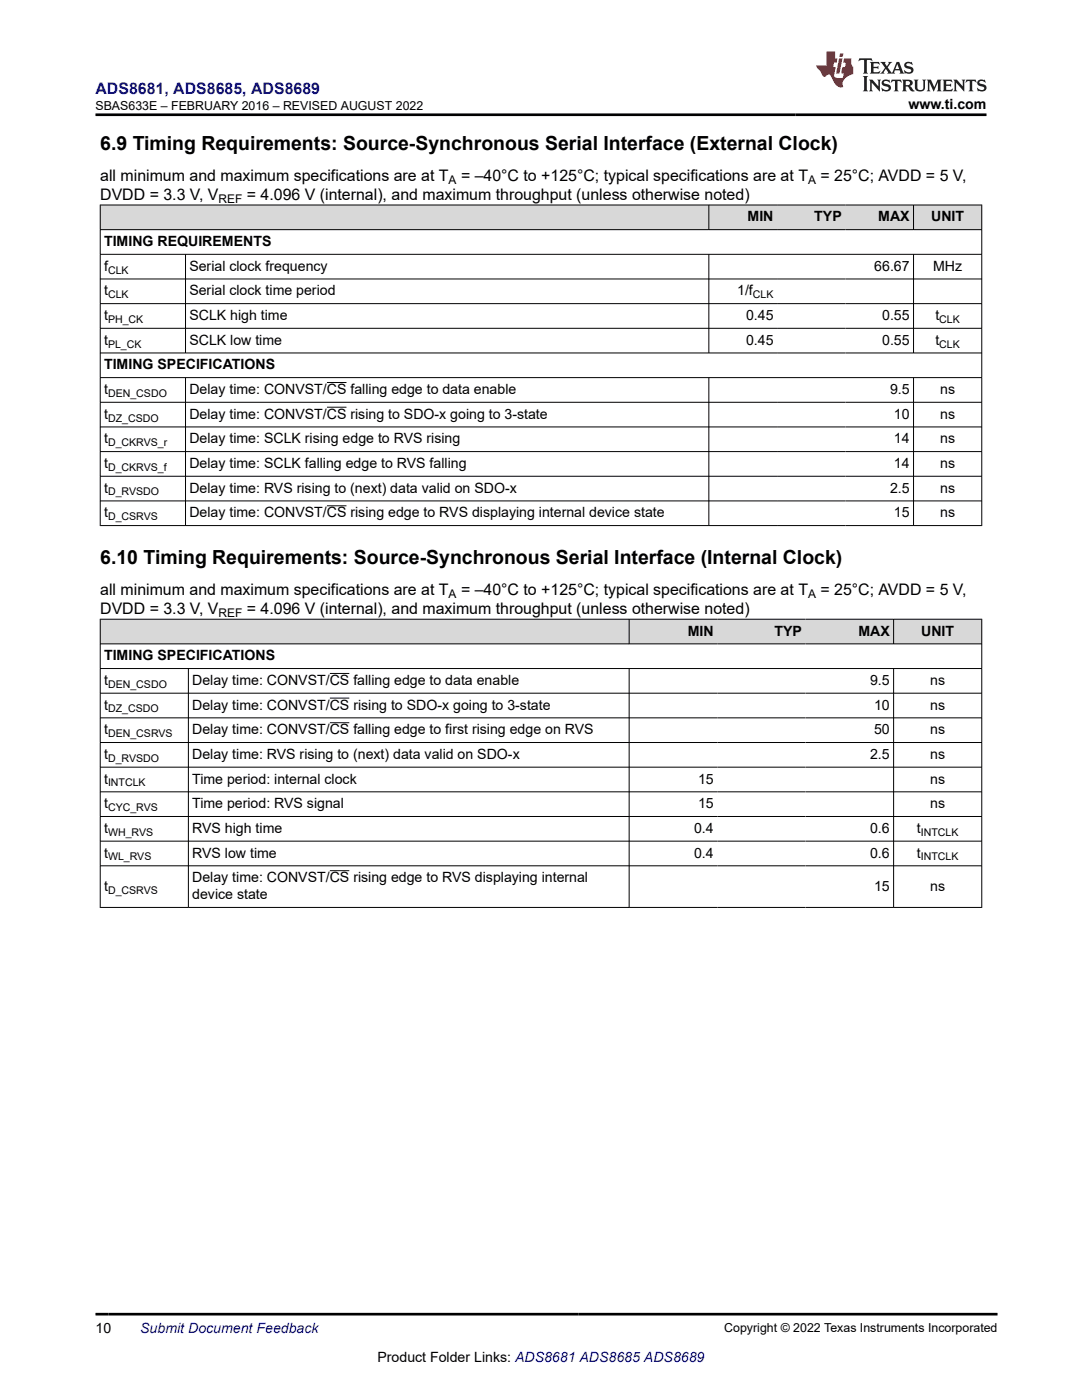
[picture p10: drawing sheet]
<svg xmlns="http://www.w3.org/2000/svg" width="216mm" height="279mm" viewBox="0 0 216 279" stroke-linecap="round" stroke-linejoin="round" font-family="sans-serif">
<defs><g id="words">
<g font-size="3.9">
<text x="20" y="29.9">6.9 Timing Requirements: Source-Synchronous Serial Interface (External Clock)</text>
<text x="20" y="112.6">6.10 Timing Requirements: Source-Synchronous Serial Interface (Internal Clock)</text>
</g>
<text font-size="3.2" fill="#00f" x="19.1" y="18.7">ADS8681, ADS8685, ADS8689</text>
<g font-size="3.2">
<text x="20" y="39.9">DVDD = 3.3 V, V</text>
<text x="20" y="36.1">all minimum and maximum specifications are at T</text>
<text x="49.3" y="39.9">= 4.096 V (internal), and maximum throughput (unless otherwise noted)</text>
<text x="92" y="36.1">= –40°C to +125°C; typical specifications are at T</text>
<text x="163.7" y="36.1">= 25°C; AVDD = 5 V,</text>
<text x="20" y="118.7">all minimum and maximum specifications are at T</text>
<text x="92" y="118.7">= –40°C to +125°C; typical specifications are at T</text>
<text x="163.7" y="118.7">= 25°C; AVDD = 5 V,</text>
<text x="20" y="122.5">DVDD = 3.3 V, V</text>
<text x="49.3" y="122.5">= 4.096 V (internal), and maximum throughput (unless otherwise noted)</text>
</g>
<g font-size="2.8">
<text x="181.3" y="21.8">www.ti.com</text>
<text x="149.2" y="44.2">MIN</text>
<text x="162.5" y="44.2">TYP</text>
<text x="175.2" y="44.2">MAX</text>
<text x="185.8" y="44.2">UNIT</text>
<text x="20.8" y="49.1">TIMING REQUIREMENTS</text>
<text x="20.8" y="54">f</text>
<text x="20.8" y="59">t</text>
<text x="37.8" y="54">Serial clock frequency</text>
<text x="37.8" y="59">Serial clock time period</text>
<text x="147.1" y="59">1/f</text>
<text x="174.5" y="54">66.67</text>
<text x="186.2" y="54">MHz</text>
<text x="20.8" y="63.9">t</text>
<text x="37.8" y="63.9">SCLK high time</text>
<text x="148.9" y="63.9">0.45</text>
<text x="176" y="63.9">0.55</text>
<text x="186.6" y="63.9">t</text>
<text x="20.8" y="68.8">t</text>
<text x="37.8" y="68.8">SCLK low time</text>
<text x="148.9" y="68.8">0.45</text>
<text x="176" y="68.8">0.55</text>
<text x="186.6" y="68.8">t</text>
<text x="20.8" y="73.7">TIMING SPECIFICATIONS</text>
<text x="20.8" y="78.6">t</text>
<text x="20.8" y="83.6">t</text>
<text x="37.8" y="78.6">Delay time: CONVST/CS falling edge to data enable</text>
<text x="37.8" y="83.6">Delay time: CONVST/CS rising to SDO-x going to 3-state</text>
<text x="177.6" y="78.6">9.5</text>
<text x="178.4" y="83.6">10</text>
<text x="187.6" y="78.6">ns</text>
<text x="187.6" y="83.6">ns</text>
<text x="20.8" y="88.5">t</text>
<text x="37.8" y="88.5">Delay time: SCLK rising edge to RVS rising</text>
<text x="178.4" y="88.5">14</text>
<text x="187.6" y="88.5">ns</text>
<text x="20.8" y="93.4">t</text>
<text x="37.8" y="93.4">Delay time: SCLK falling edge to RVS falling</text>
<text x="178.4" y="93.4">14</text>
<text x="187.6" y="93.4">ns</text>
<text x="20.8" y="98.3">t</text>
<text x="37.8" y="98.3">Delay time: RVS rising to (next) data valid on SDO-x</text>
<text x="177.6" y="98.3">2.5</text>
<text x="187.6" y="98.3">ns</text>
<text x="20.8" y="103.2">t</text>
<text x="37.8" y="103.2">Delay time: CONVST/CS rising edge to RVS displaying internal device state</text>
<text x="178.4" y="103.2">15</text>
<text x="187.6" y="103.2">ns</text>
<text x="20.8" y="131.8">TIMING SPECIFICATIONS</text>
<text x="137.3" y="126.9">MIN</text>
<text x="154.5" y="126.9">TYP</text>
<text x="171.3" y="126.9">MAX</text>
<text x="183.8" y="126.9">UNIT</text>
<text x="20.8" y="136.7">t</text>
<text x="38.4" y="136.7">Delay time: CONVST/CS falling edge to data enable</text>
<text x="173.6" y="136.7">9.5</text>
<text x="185.6" y="136.7">ns</text>
<text x="20.8" y="141.6">t</text>
<text x="38.4" y="141.6">Delay time: CONVST/CS rising to SDO-x going to 3-state</text>
<text x="174.4" y="141.6">10</text>
<text x="185.6" y="141.6">ns</text>
<text x="20.8" y="146.5">t</text>
<text x="38.4" y="146.5">Delay time: CONVST/CS falling edge to first rising edge on RVS</text>
<text x="174.4" y="146.5">50</text>
<text x="185.6" y="146.5">ns</text>
<text x="20.8" y="151.5">t</text>
<text x="38.4" y="151.5">Delay time: RVS rising to (next) data valid on SDO-x</text>
<text x="173.6" y="151.5">2.5</text>
<text x="185.6" y="151.5">ns</text>
<text x="20.8" y="156.4">t</text>
<text x="20.8" y="161.3">t</text>
<text x="38.4" y="156.4">Time period: internal clock</text>
<text x="38.4" y="161.3">Time period: RVS signal</text>
<text x="139.3" y="156.4">15</text>
<text x="139.3" y="161.3">15</text>
<text x="185.6" y="156.4">ns</text>
<text x="185.6" y="161.3">ns</text>
<text x="20.8" y="166.2">t</text>
<text x="38.4" y="166.2">RVS high time</text>
<text x="138.5" y="166.2">0.4</text>
<text x="173.6" y="166.2">0.6</text>
<text x="182.9" y="166.2">t</text>
<text x="20.8" y="171.1">t</text>
<text x="38.4" y="171.1">RVS low time</text>
<text x="138.5" y="171.1">0.4</text>
<text x="173.6" y="171.1">0.6</text>
<text x="182.9" y="171.1">t</text>
<text x="20.8" y="177.8">t</text>
<text x="38.4" y="176.1">Delay time: CONVST/CS rising edge to RVS displaying internal</text>
<text x="38.4" y="179.5">device state</text>
<text x="174.4" y="177.8">15</text>
<text x="185.6" y="177.8">ns</text>
<text x="19.1" y="266.1">10</text>
<text x="75.3" y="271.7">Product Folder Links: ADS8681 ADS8685 ADS8689</text>
</g>
<text font-size="2.8" fill="#00f" x="28" y="266.1">Submit Document Feedback</text>
<g font-size="2.5">
<text x="19" y="21.9">SBAS633E – FEBRUARY 2016 – REVISED AUGUST 2022</text>
<text x="144.5" y="265.8">Copyright © 2022 Texas Instruments Incorporated</text>
</g>
<g font-size="2.4">
<text x="43.6" y="40.5">REF</text>
<text x="89.5" y="36.7">A</text>
<text x="161.2" y="36.7">A</text>
<text x="89.5" y="119.4">A</text>
<text x="161.2" y="119.4">A</text>
<text x="43.6" y="123.2">REF</text>
</g>
<g font-size="2.1">
<text x="21.6" y="54.6">CLK</text>
<text x="21.6" y="59.5">CLK</text>
<text x="150.2" y="59.5">CLK</text>
<text x="21.6" y="64.4">PH_CK</text>
<text x="187.4" y="64.4">CLK</text>
<text x="21.6" y="69.4">PL_CK</text>
<text x="187.4" y="69.4">CLK</text>
<text x="21.6" y="79.2">DEN_CSDO</text>
<text x="21.6" y="84.1">DZ_CSDO</text>
<text x="21.6" y="89">D_CKRVS_r</text>
<text x="21.6" y="94">D_CKRVS_f</text>
<text x="21.6" y="98.9">D_RVSDO</text>
<text x="21.6" y="103.8">D_CSRVS</text>
<text x="21.6" y="137.3">DEN_CSDO</text>
<text x="21.6" y="142.2">DZ_CSDO</text>
<text x="21.6" y="147.1">DEN_CSRVS</text>
<text x="21.6" y="152">D_RVSDO</text>
<text x="21.6" y="156.9">INTCLK</text>
<text x="21.6" y="161.9">CYC_RVS</text>
<text x="21.6" y="166.8">WH_RVS</text>
<text x="183.7" y="166.8">INTCLK</text>
<text x="21.6" y="171.7">WL_RVS</text>
<text x="183.7" y="171.7">INTCLK</text>
<text x="21.6" y="178.3">D_CSRVS</text>
</g>
</g></defs>
<g fill="#d8d8d8">
<path d="M20 40.9h175.9v4.9h-175.9z" fill-rule="evenodd"/>
<path d="M20.1 41h121.3v4.8h-121.3z" fill-rule="evenodd"/>
<path d="M141.5 41h13.6v4.8h-13.6z" fill-rule="evenodd"/>
<path d="M155.1 41h13.6v4.8h-13.6z" fill-rule="evenodd"/>
<path d="M168.7 41h13.5v4.8h-13.5z" fill-rule="evenodd"/>
<path d="M182.3 41h13.5v4.8h-13.5z" fill-rule="evenodd"/>
</g>
<g fill="none" stroke="#000" stroke-width=".2">
<path d="M19.9 40.9h176.1M19.9 45.8h176.1M19.9 50.8h176.1M19.9 55.7h176.1M20 40.9v64.1M37 50.8v19.7M141.4 40.9v5M141.4 50.8v19.7M182.3 40.9v5M182.3 50.8v19.7M195.9 40.9v64.1M19.9 60.6h176.1"/>
<path d="M19.9 65.5h176.1M19.9 70.4h176.1M19.9 75.4h176.1M37 75.4v29.6M65.2 76.3h3.9M141.4 75.4v29.6M182.3 75.4v29.6M19.9 80.3h176.1M19.9 85.2h176.1M19.9 90.1h176.1M19.9 95h176.1M19.9 100h176.1"/>
<path d="M65.2 81.3h3.9M19.9 104.9h176.1M65.2 100.9h3.9"/>
</g>
<g fill="#d8d8d8">
<path d="M20 123.6h175.9v4.9h-175.9z" fill-rule="evenodd"/>
<path d="M20.1 123.6h105.4v4.8h-105.4z" fill-rule="evenodd"/>
<path d="M125.6 123.6h17.5v4.8h-17.5z" fill-rule="evenodd"/>
<path d="M143.1 123.6h17.6v4.8h-17.6z" fill-rule="evenodd"/>
<path d="M160.7 123.6h17.5v4.8h-17.5z" fill-rule="evenodd"/>
<path d="M178.4 123.6h17.4v4.8h-17.4z" fill-rule="evenodd"/>
</g>
<g fill="none" stroke="#000" stroke-width=".2">
<path d="M19.9 123.6h176.1M19.9 128.5h176.1M19.9 133.4h176.1M19.9 138.3h176.1M20 123.5v57.7M37.6 133.4v47.8M65.8 134.4h3.9M65.8 139.3h3.9M125.5 133.4v47.8M125.5 123.5v5.1M178.3 123.5v5.1M178.3 133.4v47.8"/>
<path d="M195.9 123.5v57.7M19.9 143.3h176.1M19.9 148.2h176.1M19.9 153.1h176.1M19.9 158h176.1M65.8 144.2h3.9M19.9 162.9h176.1M19.9 167.9h176.1M19.9 172.8h176.1M65.8 173.8h3.9M19.9 181.1h176.1"/>
</g>
<path d="M171.5 11.6l-.2 .6 .5-.2h.6v.1v2.2l-.2 .4h1l-.2-.4v-2.2v-.1h.5l.6 .2-.2-.6zM173.6 12.4l.2 .3v1.6l-.2 .4h1.9l.1-.6a1.08 1.08 0 0 1-1.3 .2v-.7h.6l.4 .2v-.7l-.4 .2h-.6v-.5l.2-.2a1 1 0 0 1 1 .3l-.1-.5zM175.7 12.4l.9 1.1-1 1.2h.9l-.2-.2 .5-.8 .4 .8-.2 .2h1.6l-.2-.2 .2-.5h.9l.1 .5-.1 .2h.9l-.2-.4-.8-1.9h-.5l-.9 2.1-.9-1.1 .9-1h-.8l.2 .2-.4 .6-.4-.6 .2-.2zM179 12.8l.4 1h-.7zM180.7 12.5a.65 .65 0 0 0-.2 .7 .65 .65 0 0 0 .6 .5l.6 .1 .1 .3a.79 .79 0 0 1-.7 .4 .79 .79 0 0 1-.7-.5l.1 .7 .2-.1a.93 .93 0 0 0 1.1 0 .93 .93 0 0 0 .4-.9 1.46 1.46 0 0 0-1.2-.6l-.1-.3a1.09 1.09 0 0 1 1.2 .2l-.2-.6-.1 .1-.5-.2zM172.2 15.2l.2 .4v2.2l-.2 .4h1l-.2-.4v-2.2l.2-.4zM173.4 15.9l.2 .4v1.5l-.2 .4h.8l-.3-.4 .1-1.3 1.6 1.8v-2l.2-.4h-.7l.1 .2 .1 1.1-1.2-1.3zM176.2 16a.65 .65 0 0 0-.2 .8 .65 .65 0 0 0 .6 .4l.6 .2 .1 .2a.79 .79 0 0 1-.7 .4 .79 .79 0 0 1-.7-.5l.1 .7 .2-.1a.93 .93 0 0 0 1.1 .1 .93 .93 0 0 0 .4-1 1.46 1.46 0 0 0-1.2-.5l-.1-.4a1.09 1.09 0 0 1 1.2 .2l-.1-.6-.2 .1-.5-.1zM177.9 15.9l-.1 .6a.63 .63 0 0 1 .8-.3v1.6l-.3 .4h1l-.2-.4v-1.6a.66 .66 0 0 1 .8 .3l-.1-.6zM180 15.9l.2 .4v1.5l-.2 .4h1l-.2-.2-.1-.7h.5l.1 .2a.79 .79 0 0 0 1.2 .6l-1-.9a.61 .61 0 0 0 .6-.6 .61 .61 0 0 0-.5-.7zM180.8 16.2h.1a.47 .47 0 0 1 .5 .1 .47 .47 0 0 1 .1 .5l-.1 .1-.7 .1zM182.3 15.9l.2 .2a2.27 2.27 0 0 0 .4 2 1.04 1.04 0 0 0 1.7-.7v-1.3l.2-.2h-.8l.2 .4v1.1a.6 .6 0 0 1-.6 .6 .6 .6 0 0 1-.6-.6v-1.1l.3-.4zM184.9 15.9l.2 .4v1.5l-.2 .4h.8l-.3-.4v-1.4l.9 1.9 .9-1.9v1.4l-.3 .4h1l-.2-.4v-1.5l.2-.4h-.8l-.7 1.5-.6-1.5zM188.1 15.9l.2 .4v1.5l-.2 .4h1.9l.1-.6a1.09 1.09 0 0 1-1.3 .2v-.7h.6l.4 .2v-.6l-.4 .2h-.6v-.6l.2-.1a1.01 1.01 0 0 1 1 .3l-.1-.6zM190.2 15.9l.3 .4v1.5l-.3 .4h.8l-.2-.4v-1.3l1.6 1.8v-2l.2-.4h-.7l.2 .2v1.1l-1.2-1.3zM192.8 15.9l-.1 .6a.63 .63 0 0 1 .8-.3v1.6l-.3 .4h1l-.2-.4v-1.6a.66 .66 0 0 1 .8 .3l-.1-.6zM195.2 16a.65 .65 0 0 0-.2 .8 .65 .65 0 0 0 .6 .4l.6 .2 .2 .2a.79 .79 0 0 1-.7 .4 .79 .79 0 0 1-.7-.5l.1 .7 .2-.1a.93 .93 0 0 0 1 .1 .93 .93 0 0 0 .5-1 1.46 1.46 0 0 0-1.3-.5v-.4a1.09 1.09 0 0 1 1.2 .2l-.2-.6-.2 .1-.5-.1z" fill="#231f20"/>
<path d="M164.9 10.3v2.7h-2l.1 .4 .8 1a.95 .95 0 0 0 1 .9 .59 .59 0 0 1 .5-.4 .59 .59 0 0 1 .5 .3l.4 .8a1.59 1.59 0 0 0 2.1 1.4 1.61 1.61 0 0 1 1-2.3l1-.3-.1-1.5a1.59 1.59 0 0 1-.3-1.7h-1.5l-.2 .9h.6l-.2 .9h-.5l-.2 .9v.3l.4 .1-.1 .9h-.7a.73 .73 0 0 1-1-.7l.3-1.5h-.5l.1-.9h.5l.2-.9h-.5v-1.3zM167.4 11.6l-.6 3.1h.7l.6-3.1zM167.6 10.7l-.1 .6h.7l.1-.6z" fill="#ed1c24"/>
<path d="M19.1 22.9h177.8M19.1 262.3h179.9" fill="none" stroke="#000" stroke-width=".53"/>
<use href="#words"/>
</svg>
